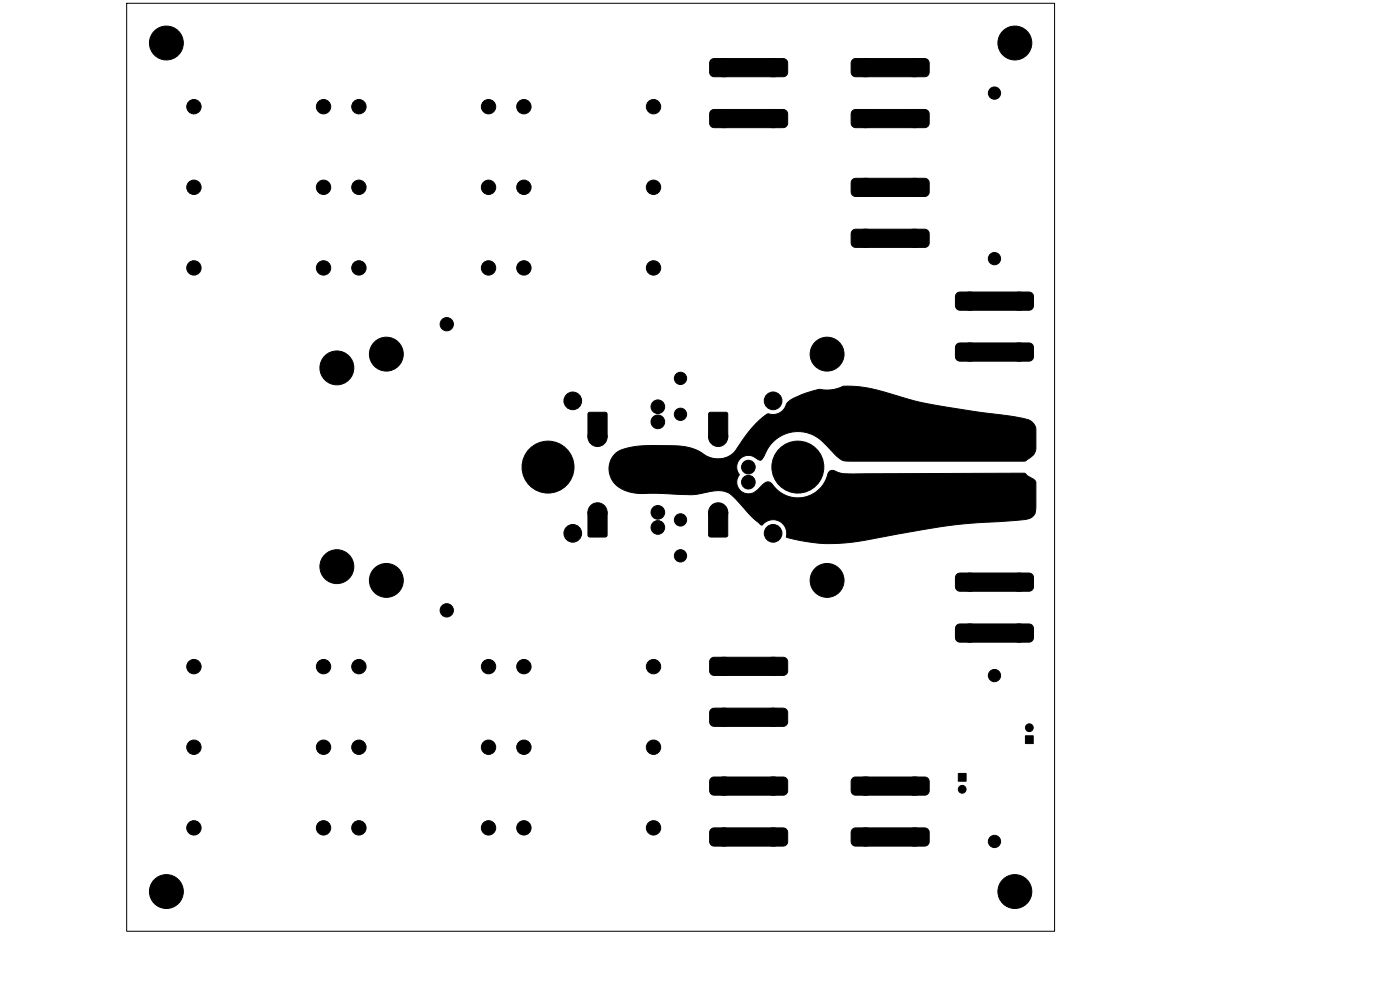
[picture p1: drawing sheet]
<svg xmlns="http://www.w3.org/2000/svg" width="297mm" height="210mm" viewBox="0 0 297 210" stroke-linecap="round" stroke-linejoin="round" font-family="sans-serif">
<g fill="#000" stroke="#000" stroke-width=".21">
<path d="M150.8 12.7l.7-.3h14.6a.96 .96 0 0 1 1 1v1.9a.96 .96 0 0 1-1 1h-14.6a.96 .96 0 0 1-1-1l.1-2.1zM180.8 12.7l.7-.3h14.7a.96 .96 0 0 1 .9 1v1.9a.96 .96 0 0 1-.9 1h-14.7a.96 .96 0 0 1-.9-1v-2.1zM150.8 23.5l.7-.3h14.6a.96 .96 0 0 1 1 1v1.9a.96 .96 0 0 1-1 1h-14.6a.96 .96 0 0 1-1-1l.1-2.1zM180.8 38.1l.7-.3h14.7a.96 .96 0 0 1 .9 1v1.9a.96 .96 0 0 1-.9 1h-14.7a.96 .96 0 0 1-.9-1v-2.1zM180.8 23.5l.7-.3h14.7a.96 .96 0 0 1 .9 1v1.9a.96 .96 0 0 1-.9 1h-14.7a.96 .96 0 0 1-.9-1v-2.1zM180.8 48.9l.7-.3h14.7a.96 .96 0 0 1 .9 1v1.9a.96 .96 0 0 1-.9 1h-14.7a.96 .96 0 0 1-.9-1v-2.1zM203 73l.7-.2h14.6a.96 .96 0 0 1 1 .9v1.9a.96 .96 0 0 1-1 1h-14.6a.96 .96 0 0 1-1-1v-2.1zM203 62.2l.7-.2h14.6a.96 .96 0 0 1 1 .9v1.9a.96 .96 0 0 1-1 1h-14.6a.96 .96 0 0 1-1-1v-2.1zM124.8 87.6l.3-.1h3.3l.3 .1 .1 5-.2 .4h-3.5l-.3-.1zM150.4 87.6l.3-.1h3.3l.3 .1 .1 5-.2 .4h-3.5l-.3-.1zM130.5 96.3l1-.7a14.7 14.7 0 0 1 5.6-1.1l6.1 .1a11.1 11.1 0 0 1 7 2.3l.7 .2a4.8 4.8 0 0 0 5.4-1.9 23.1 23.1 0 0 1 6.4-7.3l.3-.1a3.1 3.1 0 0 0 3.9-2.3l.9-.7a23 23 0 0 1 6.1-2.2 7.7 7.7 0 0 0 5-.7h.6a27.4 27.4 0 0 1 9.2 1.6l7 1.9a281.3 281.3 0 0 0 19.7 3l3 .7 .8 .7 .5 .9v5l-.5 .8-1.7 1.3h-38.2l-.6-.2-.9-.6-3.3-3.3-1.3-1.1-2.1-.8-2.3-.2-2.3 .5-2 1.2-1.3 1.4-1.2 2.2-.6 .7-2.3-1-1 .1-.8 .4-.7 .7-.3 .9 .1 1 .4 .9a2.53 2.53 0 0 0 .1 3.3 2.53 2.53 0 0 0 3.2 .5l1.2-1.1a1.8 1.8 0 0 1 2-1l.2 .1a7.2 7.2 0 0 0 6.4 3.2 6.9 6.9 0 0 0 5.9-5.4l.8-.4 2 .6 1.9 .1 36.9-.1 1.9 1.3 .4 .5v6.3l-.4 .8-.8 .6-.9 .3-2.2 .2a150.3 150.3 0 0 0-19.7 2l-12.4 2.2a33 33 0 0 1-16.5-.7 2.95 2.95 0 0 0-1.6-3.4 2.95 2.95 0 0 0-3.6 .9l-.4-.2a35.7 35.7 0 0 1-5.2-5.4 5 5 0 0 0-5.5-1.5l-3.9 .6-8.7-.3a9.1 9.1 0 0 1-7.2-1.7l-1.1-1.5-.4-1.8 .3-1.9zM203 92l.7-.2h14.6a.96 .96 0 0 1 1 .9v2a.96 .96 0 0 1-1 .9h-14.6a.96 .96 0 0 1-1-.9v-2.1z"/>
<path d="M124.9 108.4l3.5-.1 .3 .2 .1 5-.2 .3-3.5 .1-.3-.2-.1-5zM132.9 97.2l.3-.1h5l.2 .4-.1 3.4-.3 .2-5-.1-.2-.3zM137.6 97.2l.3-.1h8l.3 .4-.1 3.3-.3 .3h-8l-.3-.4zM150.4 108.5l.3-.2h3.3l.3 .2 .1 5-.2 .3-3.5 .1-.3-.2zM203 102.8l.7-.2h14.6a.96 .96 0 0 1 1 .9v2a.96 .96 0 0 1-1 .9h-14.6a.96 .96 0 0 1-1-.9v-2.1zM203 121.8l.7-.2h14.6a.96 .96 0 0 1 1 .9v2a.96 .96 0 0 1-1 .9h-14.6a.96 .96 0 0 1-1-.9v-2.1zM203 132.6l.7-.2h14.6a.96 .96 0 0 1 1 .9v2a.96 .96 0 0 1-1 .9h-14.6a.96 .96 0 0 1-1-.9v-2.1zM150.8 150.5l.7-.3h14.6a.96 .96 0 0 1 1 1v1.9a.96 .96 0 0 1-1 1h-14.6a.96 .96 0 0 1-1-1l.1-2.1zM150.8 139.7l.7-.3h14.6a.96 .96 0 0 1 1 1v1.9a.96 .96 0 0 1-1 1h-14.6a.96 .96 0 0 1-1-1l.1-2.1zM217.5 156.1h1.7v1.6h-1.7zM150.8 175.9l.7-.3h14.6a.96 .96 0 0 1 1 1v1.9a.96 .96 0 0 1-1 1h-14.6a.96 .96 0 0 1-1-1l.1-2.1zM150.8 165.1l.7-.3h14.6a.96 .96 0 0 1 1 1v1.9a.96 .96 0 0 1-1 1h-14.6a.96 .96 0 0 1-1-1l.1-2.1z"/>
<path d="M180.8 175.9l.7-.3h14.7a.96 .96 0 0 1 .9 1v1.9a.96 .96 0 0 1-.9 1h-14.7a.96 .96 0 0 1-.9-1v-2.1zM180.8 165.1l.7-.3h14.7a.96 .96 0 0 1 .9 1v1.9a.96 .96 0 0 1-.9 1h-14.7a.96 .96 0 0 1-.9-1v-2.1zM203.3 164.1h1.7v1.6h-1.7z"/>
<circle cx="35.3" cy="9.1" r="3.6"/>
<circle cx="153.6" cy="14.4" r="1.93"/>
<circle cx="164" cy="14.4" r="1.93"/>
<circle cx="183.6" cy="14.4" r="1.93"/>
<circle cx="194" cy="14.4" r="1.93"/>
<circle cx="211" cy="19.8" r="1.3"/>
<circle cx="215.3" cy="9.1" r="3.6"/>
<circle cx="41.1" cy="22.6" r="1.52"/>
<circle cx="41.1" cy="39.7" r="1.52"/>
<circle cx="68.6" cy="22.6" r="1.52"/>
<circle cx="68.6" cy="39.7" r="1.52"/>
<circle cx="76.1" cy="22.6" r="1.52"/>
<circle cx="76.1" cy="39.7" r="1.52"/>
<circle cx="103.6" cy="22.6" r="1.52"/>
<circle cx="103.6" cy="39.7" r="1.52"/>
<circle cx="111.1" cy="22.6" r="1.52"/>
<circle cx="111.1" cy="39.7" r="1.52"/>
<circle cx="138.6" cy="22.6" r="1.52"/>
<circle cx="138.6" cy="39.7" r="1.52"/>
<circle cx="153.6" cy="25.2" r="1.93"/>
<circle cx="164" cy="25.2" r="1.93"/>
<circle cx="183.6" cy="25.2" r="1.93"/>
<circle cx="183.6" cy="39.8" r="1.93"/>
<circle cx="194" cy="25.2" r="1.93"/>
<circle cx="194" cy="39.8" r="1.93"/>
<circle cx="41.1" cy="56.8" r="1.52"/>
<circle cx="68.6" cy="56.8" r="1.52"/>
<circle cx="76.1" cy="56.8" r="1.52"/>
<circle cx="103.6" cy="56.8" r="1.52"/>
<circle cx="111.1" cy="56.8" r="1.52"/>
<circle cx="138.6" cy="56.8" r="1.52"/>
<circle cx="183.6" cy="50.6" r="1.93"/>
<circle cx="194" cy="50.6" r="1.93"/>
<circle cx="211" cy="54.9" r="1.3"/>
<circle cx="71.5" cy="78" r="3.6"/>
<circle cx="82" cy="75.1" r="3.6"/>
<circle cx="94.8" cy="68.8" r="1.41"/>
<circle cx="175.5" cy="75.1" r="3.6"/>
<circle cx="205.8" cy="63.9" r="1.93"/>
<circle cx="205.8" cy="74.7" r="1.93"/>
<circle cx="216.2" cy="63.9" r="1.93"/>
<circle cx="216.2" cy="74.7" r="1.93"/>
<circle cx="116.3" cy="99.1" r="5.5"/>
<circle cx="121.5" cy="85" r="1.87"/>
<circle cx="126.8" cy="92.7" r="2.03"/>
<circle cx="133.2" cy="99.1" r="2.03"/>
<circle cx="139.6" cy="86.3" r="1.45"/>
<circle cx="139.6" cy="89.5" r="1.45"/>
<circle cx="144.4" cy="87.9" r="1.3"/>
<circle cx="144.4" cy="80.3" r="1.3"/>
<circle cx="146" cy="99.1" r="2.03"/>
<circle cx="152.4" cy="92.7" r="2.03"/>
<circle cx="158.8" cy="99.1" r="1.45"/>
<circle cx="164" cy="85" r="1.87"/>
<circle cx="169.3" cy="99.1" r="5.5"/>
<circle cx="205.8" cy="93.7" r="1.93"/>
<circle cx="216.2" cy="93.7" r="1.93"/>
<circle cx="121.5" cy="113.1" r="1.87"/>
<circle cx="126.8" cy="108.7" r="2.03"/>
<circle cx="139.6" cy="111.9" r="1.45"/>
<circle cx="139.6" cy="108.7" r="1.45"/>
<circle cx="144.4" cy="110.3" r="1.3"/>
<circle cx="144.4" cy="117.9" r="1.3"/>
<circle cx="152.4" cy="108.7" r="2.03"/>
<circle cx="158.8" cy="102.3" r="1.45"/>
<circle cx="164" cy="113.1" r="1.87"/>
<circle cx="205.8" cy="104.5" r="1.93"/>
<circle cx="216.2" cy="104.5" r="1.93"/>
<circle cx="71.5" cy="120.2" r="3.6"/>
<circle cx="82" cy="123.1" r="3.6"/>
<circle cx="94.8" cy="129.5" r="1.41"/>
<circle cx="175.5" cy="123.1" r="3.6"/>
<circle cx="205.8" cy="134.3" r="1.93"/>
<circle cx="205.8" cy="123.5" r="1.93"/>
<circle cx="216.2" cy="134.3" r="1.93"/>
<circle cx="216.2" cy="123.5" r="1.93"/>
<circle cx="41.1" cy="141.4" r="1.52"/>
<circle cx="41.1" cy="158.5" r="1.52"/>
<circle cx="68.6" cy="141.4" r="1.52"/>
<circle cx="68.6" cy="158.5" r="1.52"/>
<circle cx="76.1" cy="141.4" r="1.52"/>
<circle cx="76.1" cy="158.5" r="1.52"/>
<circle cx="103.6" cy="141.4" r="1.52"/>
<circle cx="103.6" cy="158.5" r="1.52"/>
<circle cx="111.1" cy="141.4" r="1.52"/>
<circle cx="111.1" cy="158.5" r="1.52"/>
<circle cx="138.6" cy="141.4" r="1.52"/>
<circle cx="138.6" cy="158.5" r="1.52"/>
<circle cx="153.6" cy="141.4" r="1.93"/>
<circle cx="153.6" cy="152.2" r="1.93"/>
<circle cx="164" cy="141.4" r="1.93"/>
<circle cx="164" cy="152.2" r="1.93"/>
<circle cx="211" cy="143.3" r="1.3"/>
<circle cx="218.4" cy="154.4" r=".82"/>
<circle cx="41.1" cy="175.6" r="1.52"/>
<circle cx="68.6" cy="175.6" r="1.52"/>
<circle cx="76.1" cy="175.6" r="1.52"/>
<circle cx="103.6" cy="175.6" r="1.52"/>
<circle cx="111.1" cy="175.6" r="1.52"/>
<circle cx="138.6" cy="175.6" r="1.52"/>
<circle cx="153.6" cy="166.8" r="1.93"/>
<circle cx="153.6" cy="177.6" r="1.93"/>
<circle cx="164" cy="166.8" r="1.93"/>
<circle cx="164" cy="177.6" r="1.93"/>
<circle cx="183.6" cy="166.8" r="1.93"/>
<circle cx="183.6" cy="177.6" r="1.93"/>
<circle cx="194" cy="166.8" r="1.93"/>
<circle cx="194" cy="177.6" r="1.93"/>
<circle cx="204.1" cy="167.4" r=".82"/>
<circle cx="211" cy="178.5" r="1.3"/>
<circle cx="35.3" cy="189.1" r="3.6"/>
<circle cx="215.3" cy="189.1" r="3.6"/>
</g>
<path d="M26.9 .7h196.8v196.8h-196.8z" fill="none" stroke="#000" stroke-width=".21"/>
</svg>
